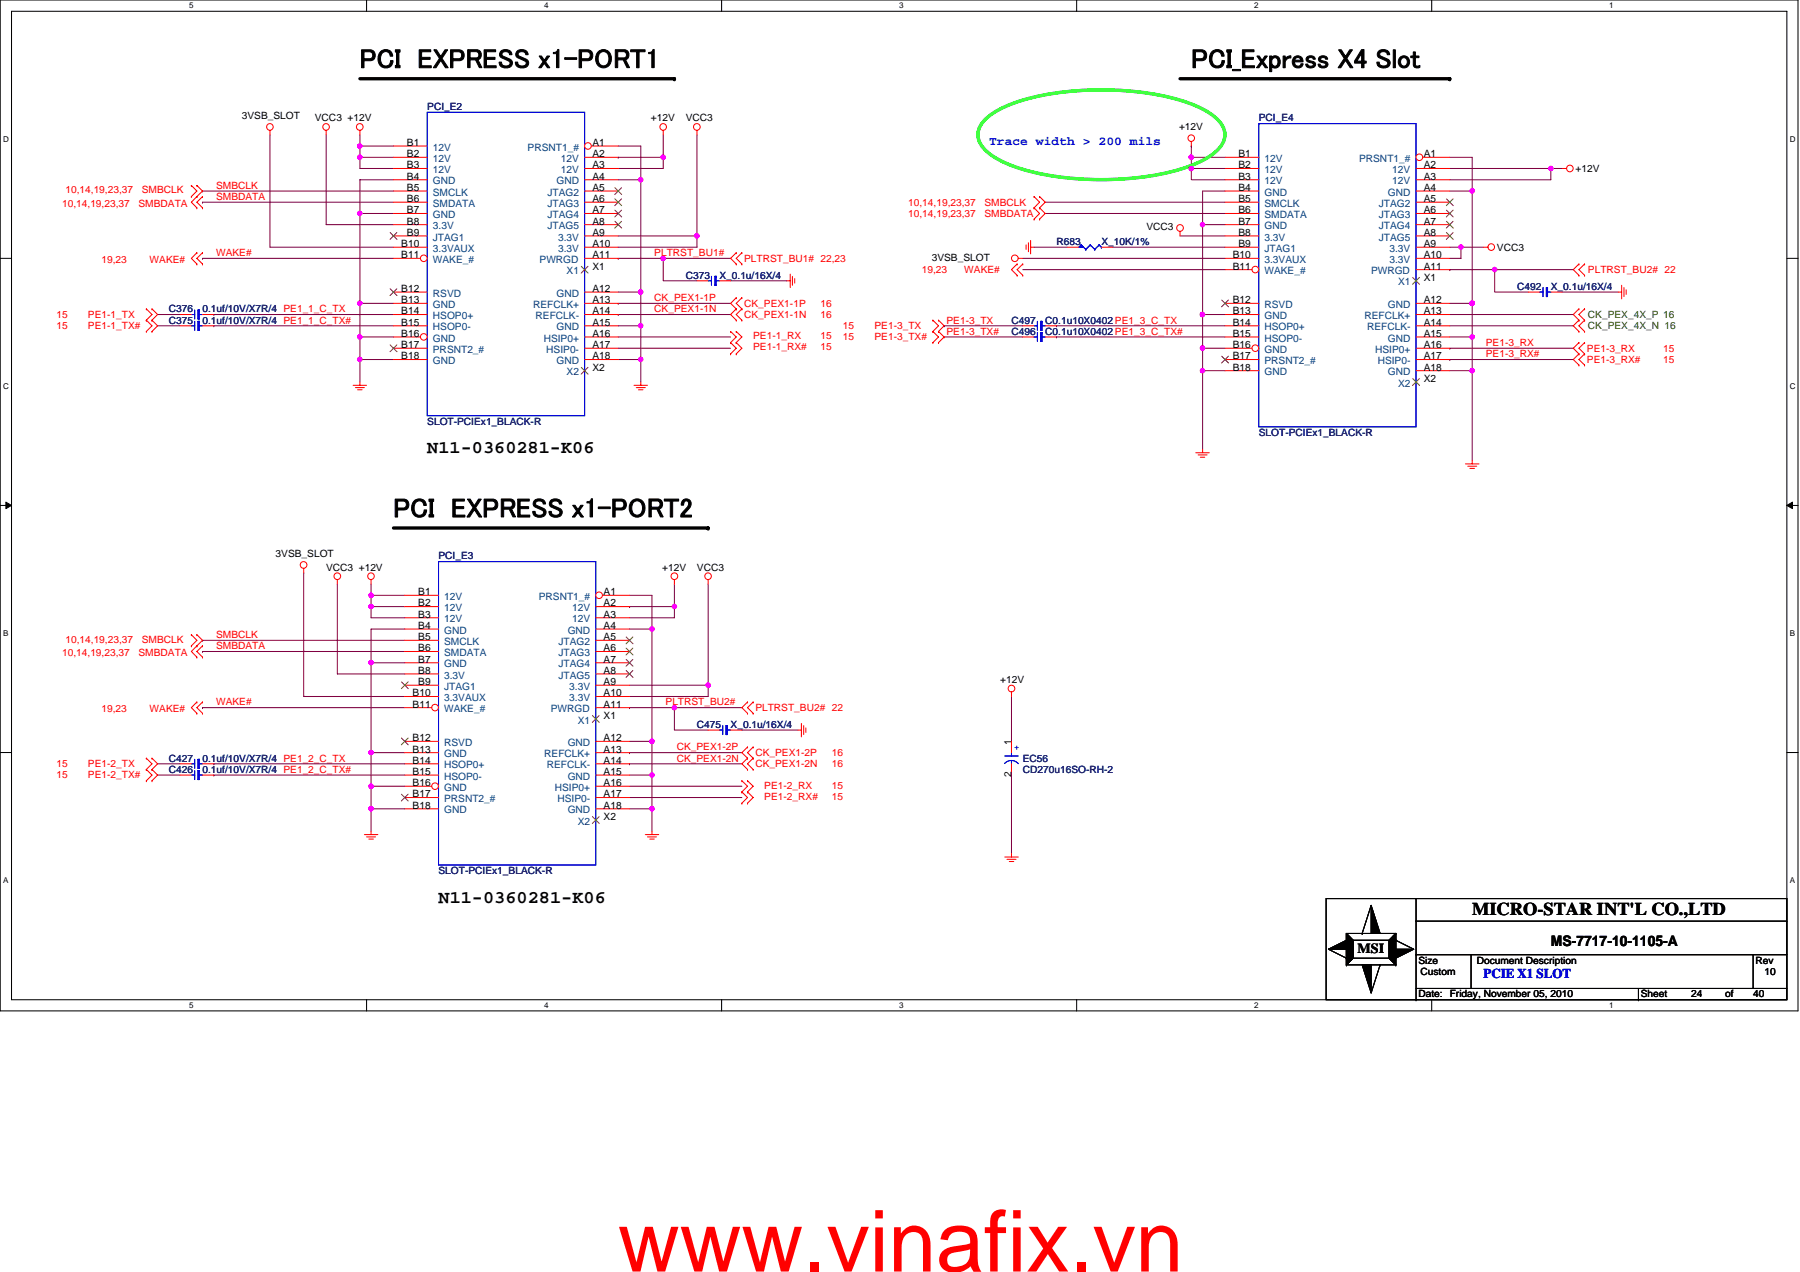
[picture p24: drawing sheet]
<svg xmlns="http://www.w3.org/2000/svg" width="297mm" height="210mm" viewBox="0 0 297 210" stroke-linecap="round" stroke-linejoin="round" font-family="sans-serif">
<defs><g id="words">
<text font-size="14.1" fill="#f00" x="102" y="209.9">www.vinafix.vn</text>
<g font-size="4.4">
<text x="59.4" y="11.2">PCI EXPRESS x1-PORT1</text>
<text x="196.6" y="11.2">PCI_Express X4 Slot</text>
<text x="64.9" y="85.4">PCI EXPRESS x1-PORT2</text>
</g>
<g font-size="3">
<text x="70.5" y="74.8">N11-0360281-K06</text>
<text x="72.4" y="149">N11-0360281-K06</text>
<text x="242.9" y="151">MICRO-STAR INT'L CO.,LTD</text>
</g>
<text font-size="2.4" x="255.9" y="156.1">MS-7717-10-1105-A</text>
<text font-size="2.3" x="224" y="157.3">MSI</text>
<text font-size="2.2" fill="#00f" x="244.8" y="161.5">PCIE X1 SLOT</text>
<text font-size="2" fill="#00f" x="163.2" y="24">Trace width &gt; 200 mils</text>
<g font-size="1.7">
<text x="39.9" y="19.7">3VSB_SLOT</text>
<text x="52" y="20">VCC3 +12V</text>
<text x="107.4" y="20">+12V</text>
<text x="113.2" y="20">VCC3</text>
<text x="194.6" y="21.5">+12V</text>
<text x="67.2" y="24.1">B1</text>
<text x="67.2" y="26">B2</text>
<text x="67.2" y="27.8">B3</text>
<text x="67.2" y="29.7">B4</text>
<text x="97.8" y="24.1">A1</text>
<text x="97.8" y="29.7">A4</text>
<text x="97.8" y="26">A2</text>
<text x="97.8" y="27.8">A3</text>
<text x="204.4" y="26">B1</text>
<text x="204.4" y="27.8">B2</text>
<text x="204.4" y="29.7">B3</text>
<text x="235" y="26">A1</text>
<text x="235" y="27.8">A2</text>
<text x="235" y="29.7">A3</text>
<text x="260" y="28.4">+12V</text>
<text x="67.2" y="31.5">B5</text>
<text x="67.2" y="33.4">B6</text>
<text x="67.2" y="35.2">B7</text>
<text x="97.8" y="31.5">A5</text>
<text x="97.8" y="33.4">A6</text>
<text x="97.8" y="35.2">A7</text>
<text x="204.4" y="31.5">B4</text>
<text x="204.4" y="33.4">B5</text>
<text x="204.4" y="35.2">B6</text>
<text x="235" y="31.5">A4</text>
<text x="235" y="33.4">A5</text>
<text x="235" y="35.2">A6</text>
<text x="66.2" y="40.8">B10</text>
<text x="67.2" y="37.1">B8</text>
<text x="67.2" y="38.9">B9</text>
<text x="97.8" y="37.1">A8</text>
<text x="97.8" y="38.9">A9</text>
<text x="97.8" y="40.8">A10</text>
<text x="189.2" y="38">VCC3</text>
<text x="204.4" y="37.1">B7</text>
<text x="204.4" y="38.9">B8</text>
<text x="204.4" y="40.8">B9</text>
<text x="235" y="37.1">A7</text>
<text x="235" y="38.9">A8</text>
<text x="235" y="40.8">A9</text>
<text x="247" y="41.4">VCC3</text>
<text x="66.2" y="42.6">B11</text>
<text x="97.8" y="44.5">X1</text>
<text x="97.8" y="42.6">A11</text>
<text x="153.8" y="43">3VSB_SLOT</text>
<text x="203.5" y="42.6">B10</text>
<text x="203.5" y="44.5">B11</text>
<text x="235" y="46.3">X1</text>
<text x="235" y="44.5">A11</text>
<text x="235" y="42.6">A10</text>
<text x="66.2" y="48.2">B12</text>
<text x="66.2" y="50.1">B13</text>
<text x="66.2" y="51.9">B14</text>
<text x="66.2" y="53.8">B15</text>
<text x="97.8" y="50.1">A13</text>
<text x="97.8" y="48.2">A12</text>
<text x="97.8" y="53.8">A15</text>
<text x="97.8" y="51.9">A14</text>
<text x="203.5" y="50.1">B12</text>
<text x="203.5" y="51.9">B13</text>
<text x="203.5" y="53.8">B14</text>
<text x="235" y="51.9">A13</text>
<text x="235" y="50.1">A12</text>
<text x="235" y="53.8">A14</text>
<text x="66.2" y="55.6">B16</text>
<text x="66.2" y="57.5">B17</text>
<text x="66.2" y="59.3">B18</text>
<text x="97.8" y="55.6">A16</text>
<text x="97.8" y="59.3">A18</text>
<text x="97.8" y="57.5">A17</text>
<text x="203.5" y="55.6">B15</text>
<text x="203.5" y="57.5">B16</text>
<text x="203.5" y="59.3">B17</text>
<text x="235" y="57.5">A16</text>
<text x="235" y="55.6">A15</text>
<text x="235" y="59.3">A17</text>
<text x="97.8" y="61.2">X2</text>
<text x="203.5" y="61.2">B18</text>
<text x="235" y="63">X2</text>
<text x="235" y="61.2">A18</text>
<text x="45.5" y="92">3VSB_SLOT</text>
<text x="53.8" y="94.2">VCC3 +12V</text>
<text x="109.3" y="94.2">+12V</text>
<text x="115" y="94.2">VCC3</text>
<text x="69" y="98.3">B1</text>
<text x="69" y="100.1">B2</text>
<text x="69" y="102">B3</text>
<text x="99.6" y="98.3">A1</text>
<text x="99.6" y="100.1">A2</text>
<text x="99.6" y="102">A3</text>
<text x="69" y="103.8">B4</text>
<text x="69" y="105.7">B5</text>
<text x="69" y="107.5">B6</text>
<text x="99.6" y="105.7">A5</text>
<text x="99.6" y="107.5">A6</text>
<text x="99.6" y="103.8">A4</text>
<text x="69" y="109.4">B7</text>
<text x="69" y="111.2">B8</text>
<text x="69" y="113.1">B9</text>
<text x="99.6" y="109.4">A7</text>
<text x="99.6" y="111.2">A8</text>
<text x="99.6" y="113.1">A9</text>
<text x="165.1" y="112.7">+12V</text>
<text x="68.1" y="115">B10</text>
<text x="68.1" y="116.8">B11</text>
<text x="99.6" y="115">A10</text>
<text x="99.6" y="118.7">X1</text>
<text x="99.6" y="116.8">A11</text>
<text x="68.1" y="122.4">B12</text>
<text x="68.1" y="124.2">B13</text>
<text x="99.6" y="124.2">A13</text>
<text x="99.6" y="122.4">A12</text>
<text x="166.9" y="123" transform="rotate(-90 166.9 123)">1</text>
<text x="68.1" y="126.1">B14</text>
<text x="68.1" y="127.9">B15</text>
<text x="68.1" y="129.8">B16</text>
<text x="68.1" y="131.6">B17</text>
<text x="99.6" y="129.8">A16</text>
<text x="99.6" y="127.9">A15</text>
<text x="99.6" y="126.1">A14</text>
<text x="99.6" y="131.6">A17</text>
<text x="166.9" y="128.3" transform="rotate(-90 166.9 128.3)">2</text>
<text x="68.1" y="133.5">B18</text>
<text x="99.6" y="135.3">X2</text>
<text x="99.6" y="133.5">A18</text>
<text x="234.1" y="159.1">Size</text>
<text x="234.4" y="161">Custom</text>
<text x="243.7" y="159.1">Document Description</text>
<text x="289.7" y="159.1">Rev</text>
<text x="291.2" y="161">10</text>
<text x="234.1" y="164.7">Date:</text>
<text x="239.2" y="164.7">Friday, November 05, 2010</text>
<text x="270.8" y="164.7">Sheet</text>
<text x="279.1" y="164.7">24</text>
<text x="284.7" y="164.7">of</text>
<text x="289.3" y="164.7">40</text>
</g>
<g font-size="1.7" fill="#000080">
<text x="70.5" y="18.2">PCI_E2</text>
<text x="207.7" y="20">PCI_E4</text>
<text x="174.3" y="40.4">R683</text>
<text x="181.8" y="40.4">X_10K/1%</text>
<text x="113.2" y="46">C373</text>
<text x="118.7" y="46">X_0.1u/16X/4</text>
<text x="250.4" y="47.8">C492</text>
<text x="255.9" y="47.8">X_0.1u/16X/4</text>
<text x="27.9" y="53.4">C375</text>
<text x="27.9" y="51.6">C376</text>
<text x="33.4" y="53.4">0.1uf/10V/X7R/4 PE1_1_C_TX#</text>
<text x="33.4" y="51.6">0.1uf/10V/X7R/4 PE1_1_C_TX</text>
<text x="166.9" y="53.4">C497</text>
<text x="172.5" y="53.4">C0.1u10X0402 PE1_3_C_TX</text>
<text x="166.9" y="55.3">C496</text>
<text x="172.5" y="55.3">C0.1u10X0402 PE1_3_C_TX#</text>
<text x="70.5" y="70.1">SLOT-PCIEx1_BLACK-R</text>
<text x="207.7" y="71.9">SLOT-PCIEx1_BLACK-R</text>
<text x="72.4" y="92.4">PCI_E3</text>
<text x="27.9" y="125.7">C427</text>
<text x="33.4" y="125.7">0.1uf/10V/X7R/4 PE1_2_C_TX</text>
<text x="115" y="120.2">C475</text>
<text x="120.6" y="120.2">X_0.1u/16X/4</text>
<text x="168.8" y="125.7">EC56</text>
<text x="27.9" y="127.6">C426</text>
<text x="33.4" y="127.6">0.1uf/10V/X7R/4 PE1_2_C_TX#</text>
<text x="168.8" y="127.6">CD270u16SO-RH-2</text>
<text x="72.4" y="144.3">SLOT-PCIEx1_BLACK-R</text>
</g>
<g font-size="1.7" fill="#004080">
<text x="71.4" y="24.9">12V</text>
<text x="71.4" y="26.7">12V</text>
<text x="71.4" y="28.6">12V</text>
<text x="87.1" y="24.9">PRSNT1_#</text>
<text x="92.6" y="26.7">12V</text>
<text x="92.6" y="28.6">12V</text>
<text x="208.7" y="26.7">12V</text>
<text x="208.7" y="28.6">12V</text>
<text x="224.3" y="26.7">PRSNT1_#</text>
<text x="229.8" y="28.6">12V</text>
<text x="71.4" y="30.4">GND</text>
<text x="71.4" y="32.3">SMCLK</text>
<text x="71.4" y="34.1">SMDATA</text>
<text x="90.3" y="32.3">JTAG2</text>
<text x="90.3" y="34.1">JTAG3</text>
<text x="91.8" y="30.4">GND</text>
<text x="208.7" y="30.4">12V</text>
<text x="208.7" y="32.3">GND</text>
<text x="208.7" y="34.1">SMCLK</text>
<text x="227.5" y="34.1">JTAG2</text>
<text x="229" y="32.3">GND</text>
<text x="229.8" y="30.4">12V</text>
<text x="71.4" y="36">GND</text>
<text x="71.4" y="37.8">3.3V</text>
<text x="71.4" y="39.7">JTAG1</text>
<text x="71.4" y="41.6">3.3VAUX</text>
<text x="90.3" y="36">JTAG4</text>
<text x="90.3" y="37.8">JTAG5</text>
<text x="92.1" y="39.7">3.3V</text>
<text x="92.1" y="41.6">3.3V</text>
<text x="208.7" y="36">SMDATA</text>
<text x="208.7" y="37.8">GND</text>
<text x="208.7" y="39.7">3.3V</text>
<text x="208.7" y="41.6">JTAG1</text>
<text x="227.5" y="36">JTAG3</text>
<text x="227.5" y="37.8">JTAG4</text>
<text x="227.5" y="39.7">JTAG5</text>
<text x="229.3" y="41.6">3.3V</text>
<text x="71.4" y="43.4">WAKE_#</text>
<text x="89" y="43.4">PWRGD</text>
<text x="93.5" y="45.3">X1</text>
<text x="208.7" y="43.4">3.3VAUX</text>
<text x="208.7" y="45.3">WAKE_#</text>
<text x="226.2" y="45.3">PWRGD</text>
<text x="229.3" y="43.4">3.3V</text>
<text x="230.7" y="47.1">X1</text>
<text x="71.4" y="49">RSVD</text>
<text x="71.4" y="50.8">GND</text>
<text x="71.4" y="52.7">HSOP0+</text>
<text x="88" y="50.8">REFCLK+</text>
<text x="88.4" y="52.7">REFCLK-</text>
<text x="91.8" y="49">GND</text>
<text x="208.7" y="50.8">RSVD</text>
<text x="208.7" y="52.7">GND</text>
<text x="225.2" y="52.7">REFCLK+</text>
<text x="229" y="50.8">GND</text>
<text x="71.4" y="54.5">HSOP0-</text>
<text x="71.4" y="56.4">GND</text>
<text x="71.4" y="58.3">PRSNT2_#</text>
<text x="89.7" y="56.4">HSIP0+</text>
<text x="90.1" y="58.3">HSIP0-</text>
<text x="91.8" y="54.5">GND</text>
<text x="208.7" y="54.5">HSOP0+</text>
<text x="208.7" y="56.4">HSOP0-</text>
<text x="208.7" y="58.3">GND</text>
<text x="225.6" y="54.5">REFCLK-</text>
<text x="226.9" y="58.3">HSIP0+</text>
<text x="229" y="56.4">GND</text>
<text x="71.4" y="60.1">GND</text>
<text x="91.8" y="60.1">GND</text>
<text x="93.5" y="62">X2</text>
<text x="208.7" y="60.1">PRSNT2_#</text>
<text x="208.7" y="62">GND</text>
<text x="227.3" y="60.1">HSIP0-</text>
<text x="229" y="62">GND</text>
<text x="230.7" y="63.8">X2</text>
<text x="73.3" y="99">12V</text>
<text x="73.3" y="100.9">12V</text>
<text x="88.9" y="99">PRSNT1_#</text>
<text x="94.4" y="100.9">12V</text>
<text x="73.3" y="102.7">12V</text>
<text x="73.3" y="104.6">GND</text>
<text x="73.3" y="106.5">SMCLK</text>
<text x="92.2" y="106.5">JTAG2</text>
<text x="93.7" y="104.6">GND</text>
<text x="94.4" y="102.7">12V</text>
<text x="73.3" y="108.3">SMDATA</text>
<text x="73.3" y="110.2">GND</text>
<text x="73.3" y="112">3.3V</text>
<text x="73.3" y="113.9">JTAG1</text>
<text x="92.2" y="108.3">JTAG3</text>
<text x="92.2" y="110.2">JTAG4</text>
<text x="92.2" y="112">JTAG5</text>
<text x="93.9" y="113.9">3.3V</text>
<text x="73.3" y="115.7">3.3VAUX</text>
<text x="73.3" y="117.6">WAKE_#</text>
<text x="90.9" y="117.6">PWRGD</text>
<text x="93.9" y="115.7">3.3V</text>
<text x="95.4" y="119.4">X1</text>
<text x="73.3" y="123.1">RSVD</text>
<text x="73.3" y="125">GND</text>
<text x="89.8" y="125">REFCLK+</text>
<text x="93.7" y="123.1">GND</text>
<text x="73.3" y="126.9">HSOP0+</text>
<text x="73.3" y="128.7">HSOP0-</text>
<text x="73.3" y="130.6">GND</text>
<text x="90.2" y="126.9">REFCLK-</text>
<text x="91.6" y="130.6">HSIP0+</text>
<text x="93.7" y="128.7">GND</text>
<text x="73.3" y="132.4">PRSNT2_#</text>
<text x="73.3" y="134.3">GND</text>
<text x="92" y="132.4">HSIP0-</text>
<text x="93.7" y="134.3">GND</text>
<text x="95.4" y="136.1">X2</text>
</g>
<g font-size="1.7" fill="#f00">
<text x="10.2" y="34.1">10,14,19,23,37</text>
<text x="10.8" y="31.9">10,14,19,23,37</text>
<text x="22.9" y="34.1">SMBDATA</text>
<text x="23.4" y="31.9">SMBCLK</text>
<text x="35.7" y="31.2">SMBCLK</text>
<text x="35.7" y="33">SMBDATA</text>
<text x="149.9" y="33.9">10,14,19,23,37</text>
<text x="149.9" y="35.8">10,14,19,23,37</text>
<text x="162.5" y="33.9">SMBCLK</text>
<text x="162.5" y="35.8">SMBDATA</text>
<text x="16.7" y="43.4">19,23</text>
<text x="24.7" y="43.4">WAKE#</text>
<text x="35.7" y="42.3">WAKE#</text>
<text x="108" y="42.3">PLTRST_BU1#</text>
<text x="122.8" y="43.2">PLTRST_BU1# 22,23</text>
<text x="152.1" y="45.1">19,23</text>
<text x="159.1" y="45.1">WAKE#</text>
<text x="262" y="45.1">PLTRST_BU2# 22</text>
<text x="9.3" y="52.5">15</text>
<text x="14.5" y="52.5">PE1-1_TX</text>
<text x="108" y="51.5">CK_PEX1-1N</text>
<text x="108" y="49.7">CK_PEX1-1P</text>
<text x="122.8" y="52.5">CK_PEX1-1N</text>
<text x="122.8" y="50.6">CK_PEX1-1P</text>
<text x="135.4" y="52.5">16</text>
<text x="135.4" y="50.6">16</text>
<text x="156.2" y="53.4">PE1-3_TX</text>
<text x="9.3" y="54.3">15</text>
<text x="14.5" y="54.3">PE1-1_TX#</text>
<text x="124.3" y="56">PE1-1_RX</text>
<text x="124.3" y="57.8">PE1-1_RX#</text>
<text x="135.4" y="57.8">15</text>
<text x="135.4" y="56">15</text>
<text x="139.1" y="56.2">15</text>
<text x="139.1" y="54.3">15</text>
<text x="144.3" y="56.2">PE1-3_TX#</text>
<text x="144.3" y="54.3">PE1-3_TX</text>
<text x="156.2" y="55.2">PE1-3_TX#</text>
<text x="245.2" y="57.1">PE1-3_RX</text>
<text x="245.2" y="59">PE1-3_RX#</text>
<text x="261.9" y="59.9">PE1-3_RX#</text>
<text x="261.9" y="58">PE1-3_RX</text>
<text x="274.5" y="59.9">15</text>
<text x="274.5" y="58">15</text>
<text x="10.8" y="106.1">10,14,19,23,37</text>
<text x="23.4" y="106.1">SMBCLK</text>
<text x="35.7" y="105.3">SMBCLK</text>
<text x="35.7" y="107.2">SMBDATA</text>
<text x="10.2" y="108.3">10,14,19,23,37</text>
<text x="22.9" y="108.3">SMBDATA</text>
<text x="16.7" y="117.6">19,23</text>
<text x="24.7" y="117.6">WAKE#</text>
<text x="35.7" y="116.4">WAKE#</text>
<text x="109.8" y="116.4">PLTRST_BU2#</text>
<text x="124.6" y="117.4">PLTRST_BU2# 22</text>
<text x="111.7" y="125.7">CK_PEX1-2N</text>
<text x="111.7" y="123.9">CK_PEX1-2P</text>
<text x="124.6" y="124.8">CK_PEX1-2P</text>
<text x="137.3" y="124.8">16</text>
<text x="9.3" y="126.6">15</text>
<text x="9.3" y="128.5">15</text>
<text x="14.5" y="126.6">PE1-2_TX</text>
<text x="14.5" y="128.5">PE1-2_TX#</text>
<text x="124.6" y="126.6">CK_PEX1-2N</text>
<text x="126.1" y="130.2">PE1-2_RX</text>
<text x="137.3" y="126.6">16</text>
<text x="137.3" y="130.2">15</text>
<text x="126.1" y="132">PE1-2_RX#</text>
<text x="137.3" y="132">15</text>
</g>
<g font-size="1.7" fill="#008000">
<text x="262" y="52.5">CK_PEX_4X_P 16</text>
<text x="262" y="54.3">CK_PEX_4X_N 16</text>
</g>
<text font-size="1.7" fill="#00f" x="167.4" y="122.9" transform="rotate(90 167.4 122.9)">+</text>
<g font-size="1.3">
<text x="31.2" y="1.4">5</text>
<text x="89.8" y="1.4">4</text>
<text x="148.4" y="1.4">3</text>
<text x="207" y="1.4">2</text>
<text x="265.6" y="1.4">1</text>
<text x=".5" y="23.4">D</text>
<text x="295.3" y="23.4">D</text>
<text x=".5" y="64.2">C</text>
<text x="295.3" y="64.2">C</text>
<text x=".5" y="105">B</text>
<text x="295.3" y="105">B</text>
<text x=".5" y="145.8">A</text>
<text x="295.3" y="145.8">A</text>
<text x="31.2" y="166.4">5</text>
<text x="89.8" y="166.4">4</text>
<text x="148.4" y="166.4">3</text>
<text x="207" y="166.4">2</text>
<text x="265.6" y="166.4">1</text>
</g>
</g></defs>
<path d="M0 0h296.7v166.9h-296.7zM1.9 1.9h293v163.1h-293z" fill="none" stroke="#000" stroke-width=".17"/>
<g fill="#fff">
<path d="M31.2 .2h.7v1.5h-.7z"/>
<path d="M31.2 165.2h.7v1.5h-.7z"/>
</g>
<path d="M60.5 0v1.9M60.5 165v1.9" fill="none" stroke="#000" stroke-width=".17"/>
<g fill="#fff">
<path d="M89.8 .2h.7v1.5h-.7z"/>
<path d="M89.8 165.2h.7v1.5h-.7z"/>
</g>
<path d="M119.1 0v1.9M119.1 165v1.9" fill="none" stroke="#000" stroke-width=".17"/>
<g fill="#fff">
<path d="M148.4 .2h.7v1.5h-.7z"/>
<path d="M148.4 165.2h.7v1.5h-.7z"/>
</g>
<path d="M177.7 0v1.9M177.7 165v1.9" fill="none" stroke="#000" stroke-width=".17"/>
<g fill="#fff">
<path d="M207 .2h.7v1.5h-.7z"/>
<path d="M207 165.2h.7v1.5h-.7z"/>
</g>
<path d="M236.3 0v1.9M236.3 165v1.9" fill="none" stroke="#000" stroke-width=".17"/>
<g fill="#fff">
<path d="M265.6 .2h.7v1.5h-.7z"/>
<path d="M265.6 165.2h.7v1.5h-.7z"/>
<path d="M.5 22.2h1v1.5h-1z"/>
<path d="M295.3 22.2h1v1.5h-1z"/>
<path d="M.5 63h1v1.5h-1z"/>
<path d="M295.3 63h1v1.5h-1z"/>
</g>
<path d="M0 42.7h1.9M294.9 42.7h1.8" fill="none" stroke="#000" stroke-width=".17"/>
<g fill="#fff">
<path d="M.5 103.8h.9v1.5h-.9z"/>
<path d="M295.3 103.8h.9v1.5h-.9z"/>
</g>
<path d="M0 83.4h1.9M294.9 83.4h1.8" fill="none" stroke="#000" stroke-width=".17"/>
<path d="M1 82.9l.9 .5-.9 .6zM294.9 83.4l.9-.5v1.1z" fill="#000" stroke="#000" stroke-width=".17"/>
<g fill="#fff">
<path d="M.5 144.6h.9v1.5h-.9z"/>
<path d="M295.3 144.6h.9v1.5h-.9z"/>
</g>
<g fill="none" stroke="#000" stroke-width=".17">
<path d="M0 124.2h1.9M294.9 124.2h1.8M218.8 148.3h76.1v16.7h-76.1zM219.2 156.7l3 1.5M222.2 158.2h.1M222.2 159.3h.1M222.2 154.1l1.1 1.1M222.2 154.1h8.1v5.2h-8.1zM223.3 155.2h5.9v3h-5.9zM223.3 155.2h.1M223.3 158.2l-1.1 1.1M224.8 154.1h.1"/>
<path d="M226.3 149.5l-1.5 4.6M227.8 159.3h.1M227.8 159.3l-1.5 4.6M229.2 158.2l1.1 1.1M230.3 154.1h.1M230.3 155.2h.1M230.3 159.3h.1M230.3 154.1l-1.1 1.1M230.3 155.2l3 1.5M233.7 152.1h61.2M233.7 157.6h61.2M233.7 148.3v16.7"/>
<path d="M242.8 157.6v5.6M289.3 157.6v5.6M233.7 163.2h61.2M233.7 165h.1M270.4 165h.1M270.4 163.2v1.8"/>
</g>
<g fill="none" stroke="#800040" stroke-width=".17">
<path d="M33.4 31.5h.1M33.4 33.4h.1M33.4 31.5h31.5M33.4 33.4h31.5M44.6 22.3v18.5h20.3M53.8 22.3v14.8h11.1M59.4 26h5.5M59.4 24.1h5.5M59.4 35.2h5.5M59.4 24.1v3.7h5.5M59.4 22.3v1.8M59.4 24.1h.1"/>
<path d="M59.4 35.2h.1M59.4 26h.1M59.4 35.2v27.9M64.9 29.7h-5.5v5.5M102 38.9h13M102 26h.1M102 29.7h3.7M102 24.1h3.7v5.6M102 26h7.4M105.7 29.7h.1M105.7 29.7v18.5M109.4 22.3v5.5h-7.4"/>
<path d="M115 38.9v1.9h-13M115 22.3v16.6M115 38.9h.1M172.5 35.2h29.7M172.5 33.4h29.7M194.7 38.9h7.5M196.6 27.8h5.6M196.6 27.8v1.9h5.6M196.6 24.1v1.9h5.6M196.6 24.1h.1M196.6 26h.1M196.6 26v1.8"/>
<path d="M198.5 37.1h.1M198.5 37.1h3.7M198.5 37.1v37.1M202.2 31.5h-3.7v5.6M239.2 26h3.7v5.5M239.2 31.5h3.7M239.2 27.8h16.7M242.9 31.5h.1M242.9 31.5v44.5M255.9 27.8v1.9h-16.7M255.9 27.8h.1M255.9 27.8h1.9"/>
<path d="M26 53.8h3.7M26 51.9h3.7M33.4 42.7h.1M33.4 42.7h31.5M35.3 51.9h.1M35.3 53.8h.1M35.3 51.9h29.6M35.3 53.8h29.6M59.4 59.4h.1M59.4 50.1h5.5M59.4 59.4h5.5M59.4 55.6h5.5"/>
<path d="M59.4 50.1h.1M59.4 55.6h.1M102 48.2h3.7M102 59.4h3.7M102 53.8h3.7M102 55.6h18.6M102 57.5h18.6M102 51.9h.1M102 50.1h.1M102 42.7h.1M102 42.7h7.4M102 51.9h18.6"/>
<path d="M102 50.1h18.6M105.7 53.8v9.3M105.7 53.8h.1M105.7 48.2v5.6M109.4 42.7h11.2M109.4 42.7v3.7h5.6M109.4 42.7h.1M120.6 46.4h9.2M155.8 53.8h.1M155.8 55.6h.1M155.8 53.8h13M155.8 55.6h13"/>
<path d="M168.8 42.7h33.4M168.8 44.5h33.4M170.6 40.8h5.6M174.3 55.6h.1M174.3 53.8h.1M174.3 53.8h27.9M174.3 55.6h27.9M183.6 40.8h18.6M198.5 51.9h3.7M198.5 57.5h3.7M198.5 57.5h.1M198.5 51.9h.1"/>
<path d="M239.2 50.1h3.7M239.2 53.8h20.4M239.2 55.6h3.7M239.2 51.9h20.4M239.2 40.8h1.9M239.2 57.5h.1M239.2 59.4h.1M239.2 44.5h7.5v3.7h5.5M239.2 44.5h.1M239.2 57.5h20.4M239.2 59.4h20.4M241.1 40.8v1.9h-1.9"/>
<path d="M241.1 40.8h.1M241.1 40.8h3.7M242.9 50.1h.1M242.9 55.6h.1M246.7 44.5h.1M246.7 44.5h12.9M257.8 48.2h9.3M198.5 61.2h.1M198.5 61.2h3.7M239.2 61.2h3.7M242.9 61.2h.1M50.1 94.6v20.4h16.7"/>
<path d="M55.7 96.4v14.9h11.1M61.2 98.3h5.6M61.2 98.3v3.7h5.6M61.2 96.4v1.9M61.2 98.3h.1M103.9 98.3h3.7v5.5M111.3 96.4v5.6h-7.4M116.9 96.4v16.7M33.4 105.7h.1M33.4 116.8h.1M33.4 107.5h.1M33.4 105.7h33.4"/>
<path d="M33.4 116.8h33.4M33.4 107.5h33.4M61.2 100.1h5.6M61.2 109.4h5.6M61.2 109.4h.1M61.2 100.1h.1M61.2 109.4v27.8M66.8 103.8h-5.6v5.6M103.9 113.1h13M103.9 100.1h.1M103.9 103.8h3.7M103.9 116.8h7.4v3.7h5.6"/>
<path d="M103.9 116.8h.1M103.9 100.1h7.4M107.6 103.8h.1M107.6 103.8v18.6M111.3 116.8h.1M111.3 116.8h11.1M116.9 113.1v1.9h-13M116.9 113.1h.1M166.9 115v7.4M26 128h3.7M26 126.1h3.7M35.3 126.1h.1"/>
<path d="M35.3 128h.1M35.3 126.1h31.5M35.3 128h31.5M61.2 133.5h.1M61.2 124.2h5.6M61.2 133.5h5.6M61.2 129.8h5.6M61.2 124.2h.1M61.2 129.8h.1M103.9 126.1h.1M103.9 124.2h.1M103.9 122.4h3.7"/>
<path d="M103.9 133.5h3.7M103.9 128h3.7M103.9 129.8h18.5M103.9 131.7h18.5M103.9 126.1h18.5M103.9 124.2h18.5M107.6 128v9.2M107.6 128h.1M107.6 122.4v5.6M122.4 120.5h9.3M166.9 128v12.9"/>
</g>
<g fill="#f0f" stroke="#f0f" stroke-width=".17">
<circle cx="59.4" cy="59.3" r=".36"/>
<circle cx="109.4" cy="25.9" r=".36"/>
<circle cx="105.7" cy="59.3" r=".36"/>
<circle cx="105.7" cy="53.8" r=".36"/>
<circle cx="59.4" cy="50.1" r=".36"/>
<circle cx="59.4" cy="55.6" r=".36"/>
<circle cx="59.4" cy="24.1" r=".36"/>
<circle cx="115" cy="38.9" r=".37"/>
<circle cx="59.4" cy="35.2" r=".36"/>
<circle cx="59.4" cy="25.9" r=".36"/>
<circle cx="105.7" cy="48.2" r=".37"/>
<circle cx="105.7" cy="29.7" r=".37"/>
<circle cx="61.2" cy="133.5" r=".36"/>
<circle cx="111.3" cy="100.1" r=".36"/>
<circle cx="111.3" cy="116.8" r=".36"/>
<circle cx="107.6" cy="133.5" r=".36"/>
<circle cx="107.6" cy="127.9" r=".36"/>
<circle cx="61.2" cy="124.2" r=".36"/>
<circle cx="61.2" cy="129.8" r=".36"/>
<circle cx="61.2" cy="98.3" r=".36"/>
<circle cx="116.8" cy="113.1" r=".37"/>
<circle cx="61.2" cy="109.4" r=".36"/>
<circle cx="61.2" cy="100.1" r=".36"/>
<circle cx="107.6" cy="122.4" r=".37"/>
<circle cx="107.6" cy="103.8" r=".37"/>
<circle cx="242.9" cy="50.1" r=".37"/>
<circle cx="255.9" cy="27.8" r=".36"/>
<circle cx="198.4" cy="51.9" r=".36"/>
<circle cx="198.4" cy="37.1" r=".36"/>
<circle cx="196.6" cy="25.9" r=".37"/>
<circle cx="196.6" cy="27.8" r=".37"/>
<circle cx="198.4" cy="61.2" r=".36"/>
<circle cx="198.4" cy="57.5" r=".37"/>
<circle cx="242.9" cy="31.5" r=".37"/>
<circle cx="241.1" cy="40.8" r=".36"/>
<circle cx="246.6" cy="44.5" r=".36"/>
<circle cx="242.9" cy="55.6" r=".37"/>
<circle cx="242.9" cy="61.2" r=".37"/>
<circle cx="109.4" cy="42.6" r=".36"/>
</g>
<g fill="none" stroke="#f00" stroke-width=".17">
<path d="M31.6 30.6h.1M31.6 32.4h.1M31.6 30.6l.9 .9-.9 .9M32.5 32.4h.1M32.5 34.3h.1M32.5 30.6h.1M32.5 32.4l-.9 1 .9 .9M32.5 30.6l.9 .9-.9 .9M33.4 32.4h.1M33.4 34.3h.1M33.4 32.4l-.9 1 .9 .9M44.6 21.5v.8"/>
<path d="M53.8 21.5v.8M59.4 21.5v.8M109.4 21.5v.8M115 21.5v.8M170.1 39.7v2.2M170.6 34.3h.1M170.6 32.4h.1M170.6 36.2h.1M170.6 32.4l1 1-1 .9M170.6 34.3l1 .9-1 1M171.6 32.4h.1M171.6 34.3h.1"/>
<path d="M171.6 36.2h.1M171.6 32.4l.9 1-.9 .9M171.6 34.3l.9 .9-.9 1M194.7 38.2v.7M196.6 23.4v.7M257.8 27.8h.7M24.1 52.9h.1M24.1 51h.1M24.1 54.7h.1M24.1 51l1 .9-1 1M24.1 52.9l1 .9-1 .9M25.1 51h.1"/>
<path d="M25.1 52.9h.1M25.1 54.7h.1M25.1 51l.9 .9-.9 1M25.1 52.9l.9 .9-.9 .9M29.7 53.8h1.9M29.7 51.9h1.9M32.5 41.7h.1M32.5 43.6h.1M32.5 41.7l-.9 1 .9 .9M33.4 41.7h.1M33.4 43.6h.1M33.4 41.7l-.9 1 .9 .9"/>
<path d="M33.4 53.8h1.9M33.4 51.9h1.9M115 46.4h1.9M118.7 46.4h1.9M120.6 56.6h.1M120.6 54.7h.1M120.6 58.4h.1M120.6 54.7l.9 .9-.9 1M120.6 56.6l.9 .9-.9 .9M121.5 56.6h.1M121.5 54.7h.1M121.5 58.4h.1"/>
<path d="M121.5 41.7h.1M121.5 43.6h.1M121.5 51h.1M121.5 52.9h.1M121.5 49.1h.1M121.5 54.7l.9 .9-.9 1M121.5 56.6l.9 .9-.9 .9M121.5 41.7l-.9 1 .9 .9M121.5 51l-.9 .9 .9 1M121.5 49.1l-.9 1 .9 .9M122.4 43.6h.1M122.4 41.7h.1"/>
<path d="M122.4 52.9h.1M122.4 51h.1M122.4 49.1h.1M122.4 41.7l-.9 1 .9 .9M122.4 51l-.9 .9 .9 1M122.4 49.1l-.9 1 .9 .9M129.8 46.4h.6M130.4 45.3v2.2M130.8 45.6v1.5M131.1 46v.7M153.9 56.6h.1M153.9 54.7h.1"/>
<path d="M153.9 52.9h.1M153.9 54.7l1 .9-1 1M153.9 52.9l1 .9-1 .9M154.9 54.7h.1M154.9 56.6h.1M154.9 52.9h.1M154.9 54.7l.9 .9-.9 1M154.9 52.9l.9 .9-.9 .9M167.8 43.6h.1M167.8 45.4h.1M167.8 43.6l-.9 .9 .9 .9M168 42.7h.8"/>
<path d="M168.8 43.6h.1M168.8 45.4h.1M168.8 43.6l-1 .9 1 .9M168.8 53.8h1.8M169.3 40.4v.8M169.7 40.1v1.5M170.1 40.8h.5M172.5 53.8h1.8M176.2 40.8h1.9M181.8 40.8h1.8M244.8 40.8h.8M260.6 43.6h.1"/>
<path d="M260.6 45.4h.1M260.6 52.9h.1M260.6 54.7h.1M260.6 51h.1M260.6 58.4h.1M260.6 56.6h.1M260.6 43.6l-1 .9 1 .9M260.6 52.9l-1 .9 1 .9M260.6 51l-1 .9 1 1M260.6 58.4l-1 1 1 .9M260.6 56.6l-1 .9 1 .9M261.5 45.4h.1"/>
<path d="M261.5 43.6h.1M261.5 54.7h.1M261.5 52.9h.1M261.5 51h.1M261.5 58.4h.1M261.5 56.6h.1M261.5 43.6l-.9 .9 .9 .9M261.5 52.9l-.9 .9 .9 .9M261.5 51l-.9 .9 .9 1M261.5 58.4l-.9 1 .9 .9M261.5 56.6l-.9 .9 .9 .9M267.1 48.2h.5"/>
<path d="M267.6 47.1v2.2M268 47.5v1.5M268.3 47.8v.8M58.3 63.6h2.2M58.6 64h1.5M59 64.3h.8M59.4 63.1v.5M104.6 63.6h2.2M105 64h1.5M105.4 64.3h.7M105.7 63.1v.5M197.3 74.7h2.3"/>
<path d="M197.7 75.1h1.5M198.1 75.5h.7M198.5 74.2v.5M241.8 76.6h2.3M242.2 77h1.5M242.6 77.3h.7M242.9 76v.6M260.6 60.3h.1M261.5 60.3h.1M50.1 93.8v.8M55.7 95.7v.7M61.2 95.7v.7"/>
<path d="M66.8 98.3h5.6M111.3 95.7v.7M116.9 95.7v.7M31.6 104.8h.1M31.6 106.6h.1M31.6 104.8l.9 .9-.9 .9M32.5 106.6h.1M32.5 108.5h.1M32.5 104.8h.1M32.5 115.9h.1M32.5 117.8h.1M32.5 106.6l-.9 .9 .9 1"/>
<path d="M32.5 104.8l.9 .9-.9 .9M32.5 115.9l-.9 .9 .9 1M33.4 106.6h.1M33.4 108.5h.1M33.4 115.9h.1M33.4 117.8h.1M33.4 106.6l-.9 .9 .9 1M33.4 115.9l-.9 .9 .9 1M66.8 100.1h5.6M66.8 102h5.6M66.8 103.8h5.6M66.8 105.7h5.6"/>
<path d="M66.8 107.5h5.6M66.8 109.4h5.6M66.8 111.3h5.6M66.8 113.1h5.6M66.8 115h5.6M123.4 115.9h.1M123.4 117.8h.1M123.4 115.9l-1 .9 1 1M124.3 117.8h.1M124.3 115.9h.1M124.3 115.9l-.9 .9 .9 1M132.2 119.4v2.2"/>
<path d="M132.6 119.8v1.5M166.9 114.2v.8M24.1 127h.1M24.1 125.2h.1M24.1 128.9h.1M24.1 125.2l1 .9-1 .9M24.1 127l1 1-1 .9M25.1 125.2h.1M25.1 127h.1M25.1 128.9h.1M25.1 125.2l.9 .9-.9 .9M25.1 127l.9 1-.9 .9"/>
<path d="M60.1 137.8h2.3M60.5 138.2h1.5M60.9 138.5h.7M61.2 137.2v.6M106.5 137.8h2.2M106.8 138.2h1.5M107.2 138.5h.8M107.6 137.2v.6M122.4 130.7h.1M122.4 128.9h.1M122.4 132.6h.1M122.4 128.9l1 .9-1 .9"/>
<path d="M122.4 130.7l1 1-1 .9M123.4 130.7h.1M123.4 128.9h.1M123.4 132.6h.1M123.4 125.2h.1M123.4 127h.1M123.4 123.3h.1M123.4 128.9l.9 .9-.9 .9M123.4 130.7l.9 1-.9 .9M123.4 125.2l-1 .9 1 .9M123.4 123.3l-1 .9 1 1M124.3 127h.1"/>
<path d="M124.3 125.2h.1M124.3 123.3h.1M124.3 125.2l-.9 .9 .9 .9M124.3 123.3l-.9 .9 .9 1M131.7 120.5h.5M133 120.2v.7M166.9 122.4v1.8M166.9 126.1v1.9M165.8 141.5h2.2M166.2 141.9h1.5M166.6 142.2h.7M166.9 140.9v.6"/>
<circle cx="44.5" cy="21" r=".55"/>
<circle cx="53.8" cy="21" r=".55"/>
<circle cx="59.4" cy="21" r=".55"/>
<circle cx="109.4" cy="21" r=".55"/>
<circle cx="115" cy="21" r=".55"/>
<circle cx="194.7" cy="37.6" r=".55"/>
<circle cx="196.6" cy="22.8" r=".54"/>
<circle cx="259.1" cy="27.8" r=".55"/>
<circle cx="167.5" cy="42.6" r=".55"/>
<circle cx="246.1" cy="40.8" r=".55"/>
<circle cx="50.1" cy="93.3" r=".55"/>
<circle cx="55.7" cy="95.1" r=".55"/>
<circle cx="61.2" cy="95.1" r=".55"/>
<circle cx="111.3" cy="95.1" r=".55"/>
<circle cx="116.8" cy="95.1" r=".55"/>
<circle cx="166.9" cy="113.7" r=".55"/>
</g>
<g fill="#000" stroke="#000" stroke-width=".17">
<path d="M219.2 156.7l3-1.5v1.5zM226.3 149.5l1.5 4.6h-1.5zM230.3 156.7h3l-3 1.5zM224.8 159.3h1.5v4.6z"/>
<path d="M222.2 154.1l1.1 1.1v3l-1.1 1.1z" fill-rule="evenodd"/>
<path d="M222.2 154.1l1.1 1.1v3l-1.1 1.1z" fill-rule="evenodd"/>
<path d="M222.2 154.1l1.1 1.1v3l-1.1 1.1z" fill-rule="evenodd"/>
<path d="M230.3 154.1v5.2l-1.1-1.1v-3z" fill-rule="evenodd"/>
<path d="M230.3 154.1v5.2l-1.1-1.1v-3z" fill-rule="evenodd"/>
<path d="M230.3 154.1v5.2l-1.1-1.1v-3z" fill-rule="evenodd"/>
</g>
<path d="M59.4 13h51.9M111.3 13h.1M194.7 13h44.5M239.2 13h.1M64.9 87.2h52M116.9 87.2h.1" fill="none" stroke="#000" stroke-width=".55"/>
<path d="M162.3 20a14 14 0 0 1 6.5-3.5 50.6 50.6 0 0 1 25.9 0 14 14 0 0 1 6.5 3.5 3.1 3.1 0 0 1 0 4.4 14.1 14.1 0 0 1-6.5 3.6 50.4 50.4 0 0 1-25.9 0 14 14 0 0 1-6.5-3.6 3.1 3.1 0 0 1 0-4.4z" fill="none" stroke="#0f0" stroke-width=".55"/>
<g fill="none" stroke="#00f" stroke-width=".17">
<path d="M31.6 53.8h.5M31.6 51.9h.5M32.1 53v1.5M32.1 51.2v1.5M32.7 53h.2v1.5h-.2zM32.7 51.2h.2v1.5h-.2zM32.9 53.8h.5M32.9 53h.1M32.9 51.9h.5M32.9 51.2h.1M116.9 46.4h.5M117.4 45.6v1.5"/>
<path d="M118 45.6h.2v1.5h-.2zM118.2 46.4h.5M118.2 45.6h.1M170.6 53.8h.6M171.2 53v1.5M171.7 53h.2v1.5h-.2zM171.9 53.8h.6M171.9 53h.1M178.4 40.4h.1M178.4 40.4l-.3 .4M178.4 40.4l.8 .8M179.2 41.2h.1"/>
<path d="M179.9 40.4h.1M179.9 40.4l-.7 .8M179.9 40.4l.8 .8M180.7 41.2h.1M181.4 40.4h.1M181.4 40.4l-.7 .8M181.4 40.4l.4 .4M181.8 40.8h.1M72.4 92.7h25.9v50.1h-25.9zM165.8 126a1.5 1.5 0 0 1 2.2 .1M165.8 124.8h2.2M166.9 125.5v.6"/>
<path d="M166.9 124.2v.6"/>
</g>
<g fill="#00f" stroke="#00f" stroke-width=".17">
<path d="M178.4 40.4l.4 .4h-.7l.3-.4 .4 .4z" fill-rule="evenodd"/>
<path d="M178.4 40.4l.4 .4h-.7l.3-.4 .4 .4z" fill-rule="evenodd"/>
</g>
<path d="M66.2 112.6l1.2 1.1M67.3 112.6l-1.1 1.1" fill="none" stroke="#804000" stroke-width=".17"/>
<circle cx="71.8" cy="116.8" r=".55" fill="#fff" stroke="#f00" stroke-width=".17"/>
<path d="M66.8 116.8h4.4M66.8 122.4h5.6M66.8 124.2h5.6M66.8 126.1h5.6M66.8 128h5.6" fill="none" stroke="#f00" stroke-width=".17"/>
<path d="M66.2 121.8l1.2 1.2M67.3 121.8l-1.1 1.2" fill="none" stroke="#804000" stroke-width=".17"/>
<circle cx="71.8" cy="129.8" r=".55" fill="#fff" stroke="#f00" stroke-width=".17"/>
<path d="M66.8 129.8h4.4M66.8 131.7h5.6M66.8 133.5h5.6" fill="none" stroke="#f00" stroke-width=".17"/>
<path d="M66.2 131.1l1.2 1.1M67.3 131.1l-1.1 1.1" fill="none" stroke="#804000" stroke-width=".17"/>
<circle cx="98.9" cy="98.3" r=".55" fill="#fff" stroke="#f00" stroke-width=".17"/>
<g fill="none" stroke="#f00" stroke-width=".17">
<path d="M202.2 26h5.5M202.2 27.8h5.5M202.2 29.7h5.5M202.2 31.5h5.5M202.2 33.4h5.5M202.2 35.2h5.5M202.2 37.1h5.5M202.2 38.9h5.5M202.2 40.8h5.5M202.2 42.7h5.5M99.4 98.3h4.5M98.3 118.7h.1"/>
<path d="M98.3 100.1h5.6M98.3 102h5.6M98.3 103.8h5.6M98.3 105.7h5.6M98.3 107.5h5.6M98.3 109.4h5.6M98.3 111.3h5.6M98.3 113.1h5.6M98.3 115h5.6M98.3 116.8h5.6M98.3 135.4h.1M98.3 122.4h5.6"/>
<path d="M98.3 124.2h5.6M98.3 126.1h5.6M98.3 128h5.6M98.3 129.8h5.6M98.3 131.7h5.6M98.3 133.5h5.6"/>
</g>
<path d="M97.8 118.1l1.1 1.2M98.9 118.1l-1.2 1.2M103.3 105.2l1.2 1.1M103.3 107l1.2 1.1M103.3 108.9l1.2 1.1M103.3 110.7l1.2 1.1M104.4 105.2l-1.1 1.1M104.4 107l-1.1 1.1M104.4 108.9l-1.1 1.1M104.4 110.7l-1.1 1.1M97.8 134.8l1.1 1.1M98.9 134.8l-1.2 1.1" fill="none" stroke="#804000" stroke-width=".17"/>
<path d="M207.7 20.4h26v50.1h-26z" fill="none" stroke="#00f" stroke-width=".17"/>
<circle cx="207.2" cy="44.5" r=".55" fill="#fff" stroke="#f00" stroke-width=".17"/>
<path d="M202.2 44.5h4.4M202.2 50.1h5.5M202.2 51.9h5.5M202.2 53.8h5.5M202.2 55.6h5.5" fill="none" stroke="#f00" stroke-width=".17"/>
<path d="M201.6 49.5l1.1 1.2M202.7 49.5l-1.1 1.2" fill="none" stroke="#804000" stroke-width=".17"/>
<circle cx="207.2" cy="57.5" r=".55" fill="#fff" stroke="#f00" stroke-width=".17"/>
<path d="M202.2 57.5h4.4M202.2 59.4h5.5M202.2 61.2h5.5" fill="none" stroke="#f00" stroke-width=".17"/>
<path d="M201.6 58.8l1.1 1.1M202.7 58.8l-1.1 1.1" fill="none" stroke="#804000" stroke-width=".17"/>
<circle cx="234.2" cy="26" r=".55" fill="#fff" stroke="#f00" stroke-width=".17"/>
<g fill="none" stroke="#f00" stroke-width=".17">
<path d="M64.9 26h5.6M64.9 27.8h5.6M64.9 29.7h5.6M64.9 31.5h5.6M64.9 33.4h5.6M64.9 35.2h5.6M64.9 37.1h5.6M64.9 38.9h5.6M64.9 24.1h5.6M233.7 27.8h5.5M233.7 29.7h5.5M233.7 31.5h5.5"/>
<path d="M233.7 33.4h5.5M233.7 35.2h5.5M233.7 37.1h5.5M233.7 38.9h5.5M234.8 26h4.4M64.9 40.8h5.6M233.7 46.4h.1M233.7 40.8h5.5M233.7 42.7h5.5M233.7 44.5h5.5M233.7 50.1h5.5M233.7 51.9h5.5"/>
<path d="M233.7 53.8h5.5M233.7 55.6h5.5M233.7 57.5h5.5M233.7 59.4h5.5M252.2 48.2h1.9M255.9 48.2h1.9M233.7 63.1h.1M233.7 61.2h5.5M29.7 126.1h1.9M29.7 128h1.9M33.4 126.1h1.9M33.4 128h1.9"/>
<path d="M116.9 120.5h1.8M120.6 120.5h1.8"/>
</g>
<g fill="none" stroke="#804000" stroke-width=".17">
<path d="M64.4 38.4l1.1 1.1M65.5 38.4l-1.1 1.1M238.7 32.8l1.1 1.2M238.7 34.7l1.1 1.1M238.7 36.5l1.1 1.2M238.7 38.4l1.1 1.1M239.8 32.8l-1.1 1.2M239.8 34.7l-1.1 1.1M239.8 36.5l-1.1 1.2M239.8 38.4l-1.1 1.1M233.1 45.8l1.1 1.1M234.2 45.8l-1.1 1.1"/>
<path d="M233.1 62.5l1.1 1.1M234.2 62.5l-1.1 1.1"/>
</g>
<g fill="none" stroke="#00f" stroke-width=".17">
<path d="M70.5 18.5h26v50.1h-26zM254.1 48.2h.5M254.6 47.5v1.5M255.2 47.5h.2v1.5h-.2zM255.4 48.2h.5M255.4 47.5h.1M119.3 119.8v1.5M119.8 119.8h.2v1.5h-.2zM120 119.8h.1M31.6 126.1h.5M31.6 128h.5M32.1 125.3v1.5"/>
<path d="M32.1 127.2v1.5M32.7 125.3h.2v1.5h-.2zM32.7 127.2h.2v1.5h-.2zM32.9 126.1h.5M32.9 125.3h.1M32.9 128h.5M32.9 127.2h.1M118.7 120.5h.6M120 120.5h.6"/>
</g>
<circle cx="69.9" cy="42.6" r=".55" fill="#fff" stroke="#f00" stroke-width=".17"/>
<path d="M64.9 42.7h4.5M64.9 48.2h5.6M64.9 50.1h5.6M64.9 51.9h5.6M64.9 53.8h5.6" fill="none" stroke="#f00" stroke-width=".17"/>
<path d="M64.4 47.7l1.1 1.1M65.5 47.7l-1.1 1.1" fill="none" stroke="#804000" stroke-width=".17"/>
<circle cx="69.9" cy="55.6" r=".55" fill="#fff" stroke="#f00" stroke-width=".17"/>
<path d="M64.9 55.6h4.5M64.9 57.5h5.6M64.9 59.4h5.6" fill="none" stroke="#f00" stroke-width=".17"/>
<path d="M64.4 56.9l1.1 1.2M65.5 56.9l-1.1 1.2" fill="none" stroke="#804000" stroke-width=".17"/>
<circle cx="97" cy="24.1" r=".55" fill="#fff" stroke="#f00" stroke-width=".17"/>
<g fill="none" stroke="#f00" stroke-width=".17">
<path d="M96.5 26h5.5M96.5 27.8h5.5M96.5 29.7h5.5M96.5 31.5h5.5M96.5 33.4h5.5M96.5 35.2h5.5M96.5 37.1h5.5M96.5 38.9h5.5M97.6 24.1h4.4M96.5 44.5h.1M96.5 40.8h5.5M96.5 42.7h5.5"/>
<path d="M96.5 48.2h5.5M96.5 50.1h5.5M96.5 51.9h5.5M96.5 53.8h5.5M96.5 55.6h5.5M96.5 57.5h5.5M96.5 59.4h5.5M168.8 55.6h1.8M172.5 55.6h1.8M96.5 61.2h.1"/>
</g>
<path d="M101.5 31l1.1 1.1M101.5 32.8l1.1 1.2M101.5 34.7l1.1 1.1M101.5 36.5l1.1 1.2M102.6 31l-1.2 1.1M102.6 32.8l-1.2 1.2M102.6 34.7l-1.2 1.1M102.6 36.5l-1.2 1.2M95.9 44l1.1 1.1M97 44l-1.1 1.1M95.9 60.6l1.1 1.2M97 60.6l-1.1 1.2" fill="none" stroke="#804000" stroke-width=".17"/>
<path d="M170.6 55.6h.6M171.2 54.9v1.5M171.7 54.9h.2v1.5h-.2zM171.9 55.6h.6M171.9 54.9h.1" fill="none" stroke="#00f" stroke-width=".17"/>
<g fill="#f0f" stroke="#f0f" stroke-width=".17">
<circle cx="59.4" cy="59.3" r=".36"/>
<circle cx="109.4" cy="25.9" r=".36"/>
<circle cx="105.7" cy="59.3" r=".36"/>
<circle cx="105.7" cy="53.8" r=".36"/>
<circle cx="59.4" cy="50.1" r=".36"/>
<circle cx="59.4" cy="55.6" r=".36"/>
<circle cx="59.4" cy="24.1" r=".36"/>
<circle cx="115" cy="38.9" r=".37"/>
<circle cx="59.4" cy="35.2" r=".36"/>
<circle cx="59.4" cy="25.9" r=".36"/>
<circle cx="105.7" cy="48.2" r=".37"/>
<circle cx="105.7" cy="29.7" r=".37"/>
<circle cx="61.2" cy="133.5" r=".36"/>
<circle cx="111.3" cy="100.1" r=".36"/>
<circle cx="111.3" cy="116.8" r=".36"/>
<circle cx="107.6" cy="133.5" r=".36"/>
<circle cx="107.6" cy="127.9" r=".36"/>
<circle cx="61.2" cy="124.2" r=".36"/>
<circle cx="61.2" cy="129.8" r=".36"/>
<circle cx="61.2" cy="98.3" r=".36"/>
<circle cx="116.8" cy="113.1" r=".37"/>
<circle cx="61.2" cy="109.4" r=".36"/>
<circle cx="61.2" cy="100.1" r=".36"/>
<circle cx="107.6" cy="122.4" r=".37"/>
<circle cx="107.6" cy="103.8" r=".37"/>
<circle cx="242.9" cy="50.1" r=".37"/>
<circle cx="255.9" cy="27.8" r=".36"/>
<circle cx="198.4" cy="51.9" r=".36"/>
<circle cx="198.4" cy="37.1" r=".36"/>
<circle cx="196.6" cy="25.9" r=".37"/>
<circle cx="196.6" cy="27.8" r=".37"/>
<circle cx="198.4" cy="61.2" r=".36"/>
<circle cx="198.4" cy="57.5" r=".37"/>
<circle cx="242.9" cy="31.5" r=".37"/>
<circle cx="241.1" cy="40.8" r=".36"/>
<circle cx="246.6" cy="44.5" r=".36"/>
<circle cx="242.9" cy="55.6" r=".37"/>
<circle cx="242.9" cy="61.2" r=".37"/>
<circle cx="109.4" cy="42.6" r=".36"/>
</g>
<use href="#words"/>
</svg>
